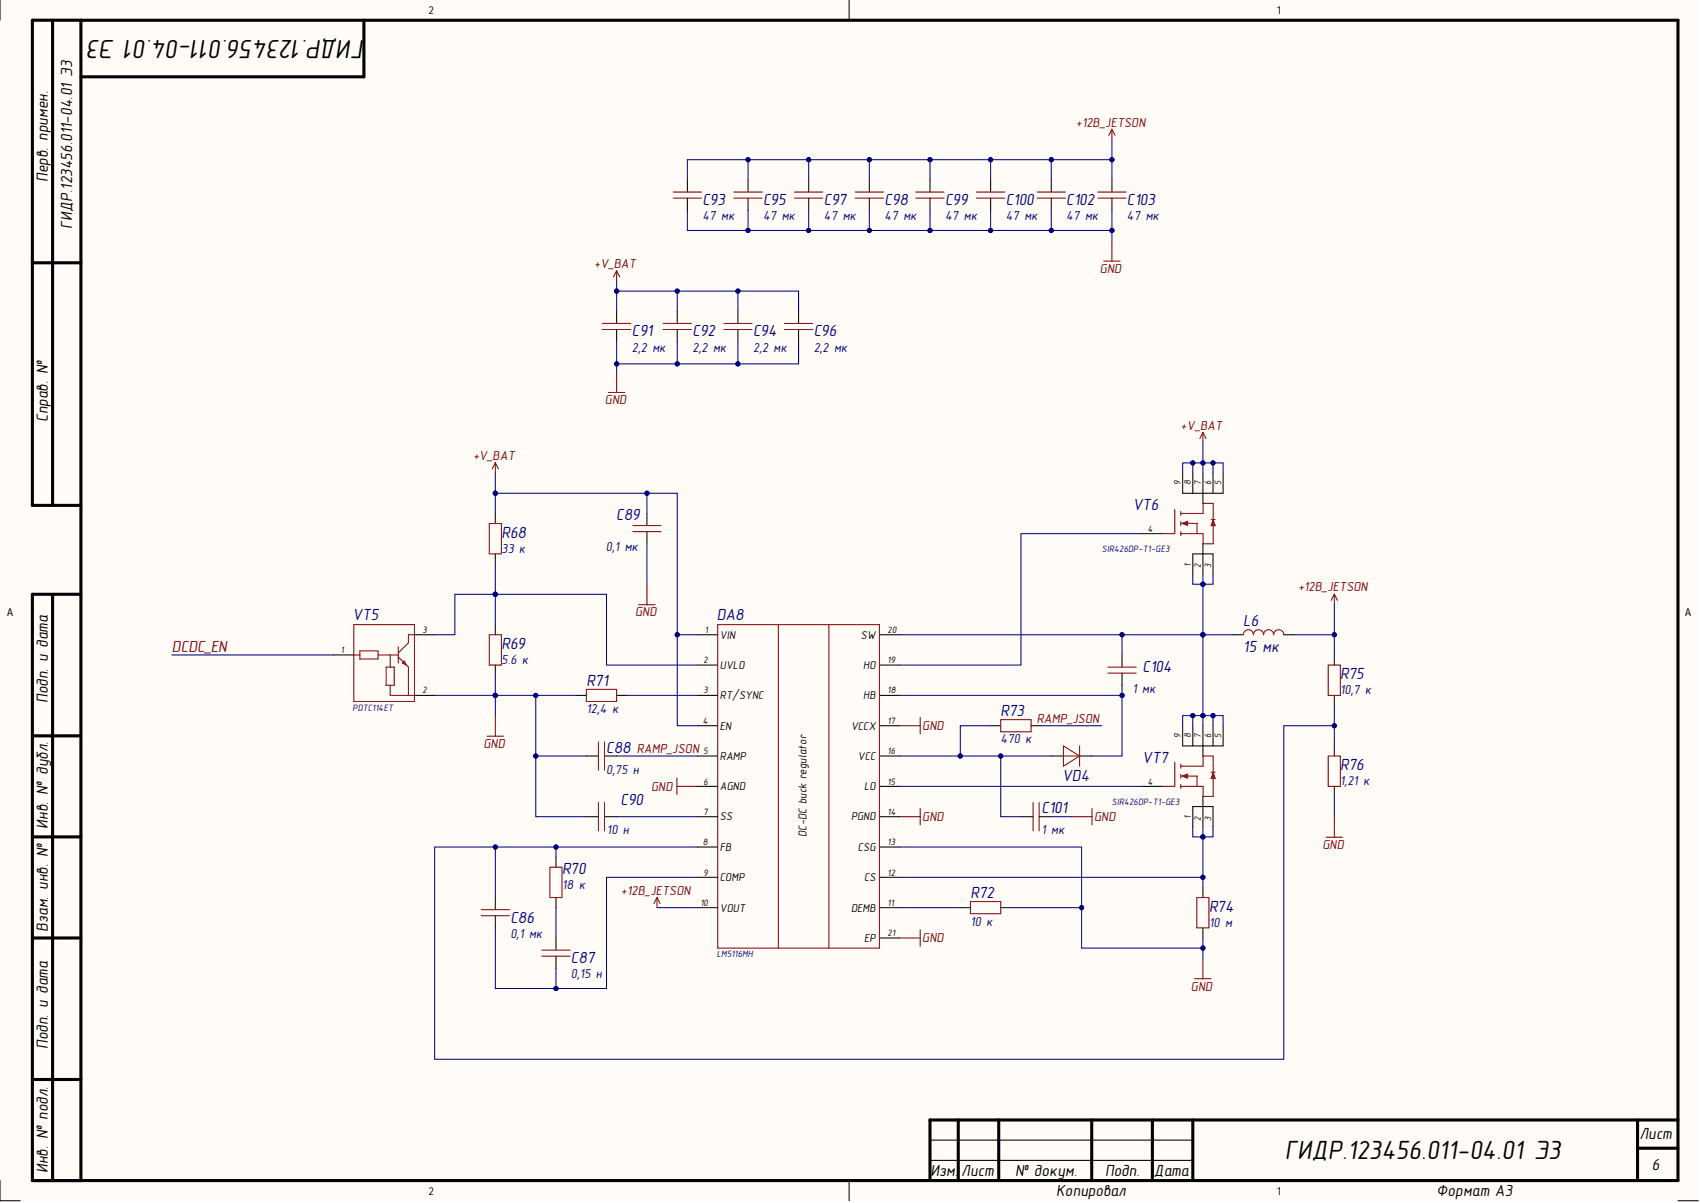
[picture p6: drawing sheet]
<svg xmlns="http://www.w3.org/2000/svg" width="420mm" height="297mm" viewBox="0 0 420 297" stroke-linecap="round" stroke-linejoin="round" font-family="sans-serif">
<defs><g id="words">
<g font-size="6.6">
<text x="90.1" y="9.8" transform="rotate(-180 90.1 9.8)">ГИДР.123456.011-04.01 Э3</text>
<text x="317.3" y="286.3">ГИДР.123456.011-04.01 Э3</text>
</g>
<g font-size="4">
<text x="11.8" y="45" transform="rotate(-90 11.8 45)">Перв. примен.</text>
<text x="17.8" y="56.5" transform="rotate(-90 17.8 56.5)">ГИДР.123456.011-04.01 Э3</text>
<text x="11.8" y="104.2" transform="rotate(-90 11.8 104.2)">Справ. №</text>
<text x="11.8" y="173.7" transform="rotate(-90 11.8 173.7)">Подп. и дата</text>
<text x="11.8" y="204.6" transform="rotate(-90 11.8 204.6)">Инв. № дубл.</text>
<text x="11.8" y="230.1" transform="rotate(-90 11.8 230.1)">Взам. инв. №</text>
<text x="11.8" y="259" transform="rotate(-90 11.8 259)">Подп. и дата</text>
<text x="404.8" y="281.4">Лист</text>
<text x="11.8" y="289.7" transform="rotate(-90 11.8 289.7)">Инв. № подл.</text>
<text x="229.8" y="290.3">Изм.</text>
<text x="237.4" y="290.3">Лист</text>
<text x="250.7" y="290.3">№ докум.</text>
<text x="272.9" y="290.3">Подп.</text>
<text x="285" y="290.3">Дата</text>
<text x="407.9" y="288.9">6</text>
<text x="260.8" y="295.3">Копировал</text>
<text x="354.7" y="295.3">Формат А3</text>
</g>
<g font-size="4" fill="#000080">
<text x="173.5" y="50.7">C93</text>
<text x="188.4" y="50.7">C95</text>
<text x="203.5" y="50.7">C97</text>
<text x="218.4" y="50.7">C98</text>
<text x="233.4" y="50.7">C99</text>
<text x="248.4" y="50.7">C100</text>
<text x="263.3" y="50.7">C102</text>
<text x="278.3" y="50.7">C103</text>
<text x="156" y="83.1">C91</text>
<text x="171" y="83.1">C92</text>
<text x="186" y="83.1">C94</text>
<text x="200.9" y="83.1">C96</text>
<text x="152.2" y="128.4">C89</text>
<text x="279.7" y="126">VT6</text>
<text x="123.8" y="132.8">R68</text>
<text x="87.1" y="153.1">VT5</text>
<text x="177" y="153.1">DA8</text>
<text x="307" y="154.7">L6</text>
<text x="123.8" y="160.2">R69</text>
<text x="307" y="161">15 мк</text>
<text x="282.2" y="165.9">C104</text>
<text x="330.9" y="167.8">R75</text>
<text x="144.8" y="169.4">R71</text>
<text x="247.1" y="176.9">R73</text>
<text x="149.7" y="185.9">C88</text>
<text x="282.1" y="188.4">VT7</text>
<text x="330.9" y="190.2">R76</text>
<text x="262.3" y="192.9">VD4</text>
<text x="153.3" y="198.9">C90</text>
<text x="257.2" y="200.8">C101</text>
<text x="138.8" y="215.9">R70</text>
<text x="239.7" y="221.8">R72</text>
<text x="126" y="227.9">C86</text>
<text x="298.6" y="225.2">R74</text>
<text x="141" y="237.8">C87</text>
</g>
<text font-size="4" fill="#800000" x="42.4" y="160.9">DCDC_EN</text>
<g font-size="3.3" fill="#800000">
<text x="265.7" y="31.3">+12В_JETSON</text>
<text x="146.8" y="66.2">+V_BAT</text>
<text x="271.6" y="67.4">GND</text>
<text x="149.4" y="99.8">GND</text>
<text x="291.6" y="106.1">+V_BAT</text>
<text x="116.8" y="113.6">+V_BAT</text>
<text x="320.6" y="146">+12В_JETSON</text>
<text x="156.8" y="152.2">GND</text>
<text x="256.1" y="178.5">RAMP_JSON</text>
<text x="119.4" y="184.7">GND</text>
<text x="227.7" y="180.3">GND</text>
<text x="157.2" y="186">RAMP_JSON</text>
<text x="160.8" y="195.3">GND</text>
<text x="227.7" y="202.8">GND</text>
<text x="270.2" y="202.8">GND</text>
<text x="326.6" y="209.6">GND</text>
<text x="153.3" y="220.9">+12В_JETSON</text>
<text x="227.7" y="232.7">GND</text>
<text x="294.1" y="244.6">GND</text>
</g>
<g font-size="3.3" fill="#000080">
<text x="173.5" y="54.3">47 мк</text>
<text x="188.4" y="54.3">47 мк</text>
<text x="203.5" y="54.3">47 мк</text>
<text x="218.4" y="54.3">47 мк</text>
<text x="233.4" y="54.3">47 мк</text>
<text x="248.4" y="54.3">47 мк</text>
<text x="263.3" y="54.3">47 мк</text>
<text x="278.3" y="54.3">47 мк</text>
<text x="156" y="86.8">2,2 мк</text>
<text x="171" y="86.8">2,2 мк</text>
<text x="186" y="86.8">2,2 мк</text>
<text x="200.9" y="86.8">2,2 мк</text>
<text x="123.8" y="136.5">33 к</text>
<text x="149.6" y="136.2">0,1 мк</text>
<text x="123.8" y="164">5.6 к</text>
<text x="279.6" y="171.1">1 мк</text>
<text x="330.9" y="171.4">10,7 к</text>
<text x="144.8" y="176.1">12,4 к</text>
<text x="247.1" y="183.6">470 к</text>
<text x="149.7" y="191.1">0,75 н</text>
<text x="330.9" y="193.9">1,21 к</text>
<text x="149.9" y="206">10 н</text>
<text x="257.2" y="206">1 мк</text>
<text x="138.8" y="219.6">18 к</text>
<text x="126" y="231.6">0,1 мк</text>
<text x="239.7" y="228.5">10 к</text>
<text x="298.6" y="228.8">10 м</text>
<text x="141" y="241.5">0,15 н</text>
</g>
<g font-size="2.8">
<text x="177.8" y="157.7">VIN</text>
<text x="212.6" y="157.7">SW</text>
<text x="177.8" y="165.1">UVLO</text>
<text x="213.2" y="165.1">HO</text>
<text x="177.8" y="172.7">RT/SYNC</text>
<text x="213.2" y="172.7">HB</text>
<text x="177.8" y="180.2">EN</text>
<text x="210.2" y="180.2">VCCX</text>
<text x="177.8" y="187.6">RAMP</text>
<text x="211.8" y="187.6">VCC</text>
<text x="177.8" y="195.1">AGND</text>
<text x="213.4" y="195.1">LO</text>
<text x="177.8" y="202.6">SS</text>
<text x="210.2" y="202.6">PGND</text>
<text x="199.2" y="206.6" transform="rotate(-90 199.2 206.6)">DC-DC buck regulator</text>
<text x="177.8" y="210.1">FB</text>
<text x="211.8" y="210.1">CSG</text>
<text x="177.8" y="217.5">COMP</text>
<text x="213.4" y="217.5">CS</text>
<text x="177.8" y="225.1">VOUT</text>
<text x="210.2" y="225.1">DEMB</text>
<text x="213.4" y="232.6">EP</text>
</g>
<g font-size="2.7">
<text x="105.9" y="3.5">2</text>
<text x="315.3" y="3.5">1</text>
<text x="1.8" y="152.2">A</text>
<text x="416.2" y="152.2">A</text>
<text x="105.9" y="295">2</text>
<text x="315.3" y="295">1</text>
</g>
<g font-size="2.3">
<text x="291.6" y="119.8" transform="rotate(-90 291.6 119.8)">9</text>
<text x="294.1" y="119.8" transform="rotate(-90 294.1 119.8)">8</text>
<text x="296.5" y="119.8" transform="rotate(-90 296.5 119.8)">7</text>
<text x="299.1" y="119.8" transform="rotate(-90 299.1 119.8)">6</text>
<text x="301.5" y="119.8" transform="rotate(-90 301.5 119.8)">5</text>
<text x="283.4" y="131.3">4</text>
<text x="294.1" y="140" transform="rotate(-90 294.1 140)">1</text>
<text x="296.5" y="140.2" transform="rotate(-90 296.5 140.2)">2</text>
<text x="299.1" y="140.2" transform="rotate(-90 299.1 140.2)">3</text>
<text x="84.2" y="161.3">1</text>
<text x="104.3" y="156.3">3</text>
<text x="174.1" y="156.3">1</text>
<text x="219.2" y="156.3">20</text>
<text x="173.7" y="163.7">2</text>
<text x="219.2" y="163.7">19</text>
<text x="104.3" y="171.2">2</text>
<text x="173.7" y="171.2">3</text>
<text x="219.2" y="171.2">18</text>
<text x="173.5" y="178.8">4</text>
<text x="219.2" y="178.8">17</text>
<text x="291.6" y="182.2" transform="rotate(-90 291.6 182.2)">9</text>
<text x="294.1" y="182.2" transform="rotate(-90 294.1 182.2)">8</text>
<text x="296.5" y="182.2" transform="rotate(-90 296.5 182.2)">7</text>
<text x="299.1" y="182.2" transform="rotate(-90 299.1 182.2)">6</text>
<text x="301.5" y="182.2" transform="rotate(-90 301.5 182.2)">5</text>
<text x="173.7" y="186.2">5</text>
<text x="219.2" y="186.2">16</text>
<text x="173.7" y="193.7">6</text>
<text x="219.2" y="193.7">15</text>
<text x="283.4" y="193.7">4</text>
<text x="173.7" y="201.1">7</text>
<text x="219.2" y="201.1">14</text>
<text x="294.1" y="202.3" transform="rotate(-90 294.1 202.3)">1</text>
<text x="296.5" y="202.7" transform="rotate(-90 296.5 202.7)">2</text>
<text x="299.1" y="202.7" transform="rotate(-90 299.1 202.7)">3</text>
<text x="173.5" y="208.7">8</text>
<text x="219.2" y="208.7">13</text>
<text x="173.7" y="216.2">9</text>
<text x="219.2" y="216.2">12</text>
<text x="173" y="223.6">10</text>
<text x="219.2" y="223.6">11</text>
<text x="219.2" y="231.2">21</text>
</g>
<g font-size="2.3" fill="#000080">
<text x="272.1" y="136.3">SIR426DP-T1-GE3</text>
<text x="87.1" y="175.5">PDTC114ET</text>
<text x="274.6" y="198.7">SIR426DP-T1-GE3</text>
<text x="177" y="236.4">LM5116MH</text>
</g>
</g></defs>
<g fill="#fffcf8">
<path d="M0 0h419.4v296.5h-419.4z" fill-rule="evenodd"/>
<path d="M5 5h409.4v286.5h-409.4z" fill-rule="evenodd"/>
</g>
<g fill="none" stroke="#000" stroke-width=".25">
<path d="M0 0v5M209.7 0v5M122.3 126.8v2.5M122.3 136.8v2.5M159.8 126.8v3M159.8 131.3v3M122.3 154.2v2.5M122.3 164.2v2.5M142.3 171.7h2.5M152.3 171.7h2.5M244.6 179.2h2.5M254.6 179.2h2.5"/>
<path d="M277.1 161.7v3M277.1 166.2v3M144.8 186.7h3M149.3 186.7h3M144.8 201.7h3M149.3 201.7h3M252.1 201.7h3M256.6 201.7h3M297.1 219.1v2.5M137.3 231.6v3M137.3 236.1v3M237.1 224.1h2.5"/>
<path d="M247.1 224.1h2.5M297.1 229.1v2.5M0 291.5v5h5M209.7 291.5v5M229.7 286.5h64.9M229.7 281.5h64.9M414.4 296.5h5"/>
</g>
<g fill="none" stroke="#000" stroke-width=".76">
<path d="M13 5v119.8M20 5v286.5M89.9 5v14h-69.9M8 64.9h12M20 124.8h-12v-119.8h406.4v286.5h-406.4v-144.8M8 146.7h12M13 146.7v144.8M8 181.7h12M8 206.6h12M8 231.6h12M8 266.5h12M236.6 276.5v15"/>
<path d="M246.6 276.5v15M269.6 276.5v15M284.6 276.5v15M294.6 276.5v15M404.4 276.5v15M414.4 276.5h-184.7v15M404.4 283.5h10"/>
</g>
<g fill="none" stroke="#800000" stroke-width=".25">
<path d="M120.8 129.3h3v7.5h-3zM156.3 129.8h7M156.3 131.3h7M120.8 156.7h3v7.5h-3zM144.8 170.2h7.5v3h-7.5zM247.1 177.7h7.5v3h-7.5zM273.6 164.7h7M273.6 166.2h7M147.8 183.2v7M147.8 198.2v7M149.3 183.2v7M149.3 198.2v7"/>
<path d="M255.1 198.2v7M256.6 198.2v7M291.6 189.2h5.5M291.6 194.2h5.5M291.6 193.7v1M292.3 191.6h3.5M133.8 234.6h7M133.8 236.1h7M239.6 222.6h7.5v3h-7.5zM295.6 221.6h2.9v7.5h-2.9z"/>
</g>
<path d="M291.9 191.6l1.4-.5v1z" fill="#800000"/>
<path d="M290.1 188.2v6h-3M291.6 188.7v1M291.6 191.2v1M291.9 191.6l1.4-.5v1zM295.6 191.7v2.5M299.6 186.7h-2.5v2.5M299.6 191.2v5.5h-2.5v-2.5" fill="none" stroke="#800000" stroke-width=".25"/>
<path d="M299.6 190.8l.5 1.4h-1z" fill="#800000"/>
<path d="M291.6 126.8h5.5M291.6 131.8h5.5M291.6 131.3v1M292.3 129.2h3.5M299.1 190.7h1M299.6 190.8l.5 1.4h-1zM299.6 186.7v5" fill="none" stroke="#800000" stroke-width=".25"/>
<path d="M292.1 179.2v5h9.9v-5M294.6 179.2v5M297.1 179.2v7.5M299.5 179.2v5M282.1 194.2h5M297.1 196.7v7.4M294.6 204.1v-4.9h4.9v4.9" fill="none" stroke="#000" stroke-width=".25"/>
<path d="M291.9 129.2l1.4-.5v1z" fill="#800000"/>
<path d="M290.1 125.8v6h-3M291.6 126.3v1M291.6 128.8v1M291.9 129.2l1.4-.5v1zM295.6 129.3v2.5M299.6 124.3h-2.5v2.5M299.6 128.8v5.5h-2.5v-2.5" fill="none" stroke="#800000" stroke-width=".25"/>
<path d="M299.6 128.4l.5 1.4h-1z" fill="#800000"/>
<g fill="none" stroke="#800000" stroke-width=".25">
<path d="M274.6 31.9v2.5M274.6 31.9l-.8 1.5M274.6 31.9l.7 1.5M166.2 47.4h7M166.2 48.9h7M181.2 47.4h7M181.2 48.9h7M196.2 47.4h7M196.2 48.9h7M211.2 47.4h7M211.2 48.9h7M226.2 47.4h6.9"/>
<path d="M226.2 48.9h6.9M241.1 47.4h7M241.1 48.9h7M256.1 47.4h7M256.1 48.9h7M271.1 47.4h7M271.1 48.9h7M274.6 59.4v5.1M148.8 79.9h7M152.3 66.8l-.8 1.6M152.3 66.8l.7 1.6M152.3 66.8v2.6"/>
<path d="M163.8 79.9h6.9M178.7 79.9h7M193.7 79.9h7M272.6 64.5h4M148.8 81.4h7M150.2 96.9h4.1M152.3 91.8v5.1M163.8 81.4h6.9M178.7 81.4h7M193.7 81.4h7M122.3 114.3l-.7 1.5M122.3 114.3l.8 1.5"/>
<path d="M122.3 114.3v2.5M297.1 106.8l-.8 1.5M297.1 106.8l.7 1.5M297.1 106.8v2.5M299.1 128.3h1M299.6 128.4l.5 1.4h-1zM299.6 124.3v5M157.7 149.3h4.1M159.8 144.3v5M177.2 154.2h40v79.9h-40zM192.2 154.2v79.9M204.7 154.2v79.9"/>
<path d="M329.5 146.7l-.8 1.5M329.5 146.7l.8 1.5M329.5 146.7v2.5M122.3 176.7v5.1M222.2 179.2h5M227.2 177.2v4M328 164.2h3v7.5h-3zM120.3 181.8h4M167.2 192.1v4.1M167.2 194.2h5M227.2 199.6v4.1M269.7 199.6v4.1"/>
<path d="M328 186.7h3v7.5h-3zM135.8 214.1h3v7.5h-3zM222.2 201.7h5M264.6 201.7h5.1M327.5 206.7h4M329.5 201.7v5M162.3 221.6l-.8 1.5M162.3 221.6l.7 1.5M162.3 221.6v2.5M222.2 231.6h5M227.2 229.6v4M297.1 236.6v5.1"/>
<path d="M295 241.7h4.1"/>
</g>
<g fill="none" stroke="#000" stroke-width=".25">
<path d="M169.7 44.4v3M169.7 48.9v3M184.7 44.4v3M184.7 48.9v3M199.7 44.4v3M199.7 48.9v3M214.7 44.4v3M214.7 48.9v3M229.7 44.4v3M229.7 48.9v3M244.6 44.4v3M244.6 48.9v3"/>
<path d="M259.6 44.4v3M259.6 48.9v3M274.6 44.4v3M274.6 48.9v3M152.3 76.9v3M167.2 76.9v3M182.2 76.9v3M197.2 76.9v3M152.3 81.4v3M167.2 81.4v3M182.2 81.4v3M197.2 81.4v3"/>
<path d="M292.1 116.8v5h9.9v-5M294.6 116.8v5M297.1 116.8v7.5M299.5 116.8v5M282.1 131.8h5M297.1 134.3v7.5M172.2 156.7h5M217.2 156.7h5M294.6 141.8v-5h4.9v5M172.2 164.2h5M172.2 171.7h5M172.2 179.2h5"/>
<path d="M217.2 164.2h5M217.2 171.7h5M217.2 179.2h5M329.5 161.7v2.5M329.5 171.7v2.5M172.2 186.7h5M172.2 194.2h5M217.2 186.7h5M217.2 194.2h5M259.6 186.7h3M266.6 186.7h3M329.5 184.2v2.5"/>
<path d="M329.5 194.2v2.5M137.3 211.6v2.5M172.2 201.7h5M172.2 209.1h5M172.2 216.6h5M217.2 201.7h5M217.2 209.1h5M217.2 216.6h5M137.3 221.6v2.5M172.2 224.1h5M217.2 224.1h5M217.2 231.6h5"/>
</g>
<path d="M262.6 184.2l4 2.5-4 2.5zM262.6 186.7h4M266.6 184.2v5" fill="none" stroke="#980000" stroke-width=".25"/>
<path d="M159.8 134.3v10M132.3 186.7h12.5M329.5 196.7v5M152.3 201.7h19.9" fill="none" stroke="#000080" stroke-width=".25"/>
<circle cx="132.3" cy="186.7" r=".51" fill="#000080"/>
<g fill="none" stroke="#000080" stroke-width=".25">
<path d="M244.6 179.2h-7.5v7.5M137.3 224.1v7.5"/>
<circle cx="132.3" cy="186.7" r=".51"/>
</g>
<circle cx="237.1" cy="186.7" r=".51" fill="#000080"/>
<g fill="none" stroke="#000080" stroke-width=".25">
<path d="M159.8 121.8v5M259.6 201.7h5"/>
<circle cx="237.1" cy="186.7" r=".51"/>
</g>
<circle cx="159.8" cy="121.8" r=".51" fill="#000080"/>
<g fill="none" stroke="#000080" stroke-width=".25">
<path d="M152.3 71.9v5"/>
<circle cx="159.8" cy="121.8" r=".51"/>
</g>
<circle cx="152.3" cy="71.9" r=".51" fill="#000080"/>
<g fill="none" stroke="#000080" stroke-width=".25">
<path d="M122.3 146.7v7.5"/>
<circle cx="152.3" cy="71.9" r=".51"/>
</g>
<circle cx="122.3" cy="146.7" r=".51" fill="#000080"/>
<g fill="none" stroke="#000080" stroke-width=".25">
<path d="M122.3 121.8v5"/>
<circle cx="122.3" cy="146.7" r=".51"/>
</g>
<circle cx="122.3" cy="121.8" r=".51" fill="#000080"/>
<g fill="none" stroke="#000080" stroke-width=".25">
<path d="M122.3 139.3v7.4"/>
<circle cx="122.3" cy="121.8" r=".51"/>
</g>
<circle cx="122.3" cy="146.7" r=".51" fill="#000080"/>
<g fill="none" stroke="#000080" stroke-width=".25">
<path d="M167.2 156.7h5"/>
<circle cx="122.3" cy="146.7" r=".51"/>
</g>
<circle cx="167.2" cy="156.7" r=".51" fill="#000080"/>
<g fill="none" stroke="#000080" stroke-width=".25">
<path d="M122.3 146.7h27.5v17.5h22.4M154.8 171.7h17.4"/>
<circle cx="167.2" cy="156.7" r=".51"/>
</g>
<circle cx="122.3" cy="146.7" r=".51" fill="#000080"/>
<g fill="none" stroke="#000080" stroke-width=".25">
<path d="M122.3 171.7h10M152.3 186.7h19.9"/>
<circle cx="122.3" cy="146.7" r=".51"/>
</g>
<circle cx="122.3" cy="171.7" r=".51" fill="#000080"/>
<circle cx="122.3" cy="171.7" r=".51" fill="none" stroke="#000080" stroke-width=".25"/>
<circle cx="132.3" cy="171.7" r=".51" fill="#000080"/>
<g fill="none" stroke="#000080" stroke-width=".25">
<path d="M122.3 171.7v5"/>
<circle cx="132.3" cy="171.7" r=".51"/>
</g>
<circle cx="122.3" cy="171.7" r=".51" fill="#000080"/>
<g fill="none" stroke="#000080" stroke-width=".25">
<path d="M122.3 166.7v5"/>
<circle cx="122.3" cy="171.7" r=".51"/>
</g>
<circle cx="122.3" cy="171.7" r=".51" fill="#000080"/>
<g fill="none" stroke="#000080" stroke-width=".25">
<path d="M107.3 171.7h15"/>
<circle cx="122.3" cy="171.7" r=".51"/>
</g>
<circle cx="122.3" cy="171.7" r=".51" fill="#000080"/>
<g fill="none" stroke="#000080" stroke-width=".25">
<path d="M277.1 156.7v5"/>
<circle cx="122.3" cy="171.7" r=".51"/>
</g>
<circle cx="277.1" cy="156.7" r=".51" fill="#000080"/>
<g fill="none" stroke="#000080" stroke-width=".25">
<path d="M282.1 131.8h-30v32.4h-29.9M249.6 224.1h17.5"/>
<circle cx="277.1" cy="156.7" r=".51"/>
</g>
<circle cx="267.1" cy="224.1" r=".51" fill="#000080"/>
<g fill="none" stroke="#000080" stroke-width=".25">
<path d="M294.6 114.3h-2.5v2.5M222.2 224.1h14.9"/>
<circle cx="267.1" cy="224.1" r=".51"/>
</g>
<circle cx="294.6" cy="114.3" r=".51" fill="#000080"/>
<g fill="none" stroke="#000080" stroke-width=".25">
<path d="M299.5 114.3h-2.4v2.5"/>
<circle cx="294.6" cy="114.3" r=".51"/>
</g>
<circle cx="297.1" cy="114.3" r=".51" fill="#000080"/>
<circle cx="297.1" cy="114.3" r=".51" fill="none" stroke="#000080" stroke-width=".25"/>
<circle cx="299.5" cy="114.3" r=".51" fill="#000080"/>
<g fill="none" stroke="#000080" stroke-width=".25">
<path d="M299.5 116.8v-2.5h2.5v2.5"/>
<circle cx="299.5" cy="114.3" r=".51"/>
</g>
<circle cx="299.5" cy="114.3" r=".51" fill="#000080"/>
<g fill="none" stroke="#000080" stroke-width=".25">
<path d="M297.1 141.8v2.5"/>
<circle cx="299.5" cy="114.3" r=".51"/>
</g>
<circle cx="297.1" cy="144.3" r=".51" fill="#000080"/>
<g fill="none" stroke="#000080" stroke-width=".25">
<path d="M297.1 204.1v2.5"/>
<circle cx="297.1" cy="144.3" r=".51"/>
</g>
<circle cx="297.1" cy="206.6" r=".51" fill="#000080"/>
<g fill="none" stroke="#000080" stroke-width=".25">
<path d="M122.3 116.8v5M42.4 161.7h40"/>
<circle cx="297.1" cy="206.6" r=".51"/>
</g>
<circle cx="122.3" cy="121.8" r=".51" fill="#000080"/>
<g fill="none" stroke="#000080" stroke-width=".25">
<path d="M297.1 144.3v12.4M222.2 194.2h59.9"/>
<circle cx="122.3" cy="121.8" r=".51"/>
</g>
<circle cx="297.1" cy="144.3" r=".51" fill="#000080"/>
<circle cx="297.1" cy="144.3" r=".51" fill="none" stroke="#000080" stroke-width=".25"/>
<circle cx="297.1" cy="156.7" r=".51" fill="#000080"/>
<g fill="none" stroke="#000080" stroke-width=".25">
<path d="M297.1 216.6v2.5"/>
<circle cx="297.1" cy="156.7" r=".51"/>
</g>
<circle cx="297.1" cy="216.6" r=".51" fill="#000080"/>
<g fill="none" stroke="#000080" stroke-width=".25">
<path d="M297.1 206.6v10h-74.9"/>
<circle cx="297.1" cy="216.6" r=".51"/>
</g>
<circle cx="297.1" cy="216.6" r=".51" fill="#000080"/>
<circle cx="297.1" cy="216.6" r=".51" fill="none" stroke="#000080" stroke-width=".25"/>
<circle cx="297.1" cy="206.6" r=".51" fill="#000080"/>
<g fill="none" stroke="#000080" stroke-width=".25">
<path d="M297.1 109.3v5h-2.5v2.5"/>
<circle cx="297.1" cy="206.6" r=".51"/>
</g>
<circle cx="294.6" cy="114.3" r=".51" fill="#000080"/>
<circle cx="294.6" cy="114.3" r=".51" fill="none" stroke="#000080" stroke-width=".25"/>
<circle cx="297.1" cy="114.3" r=".51" fill="#000080"/>
<g fill="none" stroke="#000080" stroke-width=".25">
<path d="M297.1 231.6v5"/>
<circle cx="297.1" cy="114.3" r=".51"/>
</g>
<circle cx="297.1" cy="234.1" r=".51" fill="#000080"/>
<g fill="none" stroke="#000080" stroke-width=".25">
<path d="M222.2 156.7h74.9"/>
<circle cx="297.1" cy="234.1" r=".51"/>
</g>
<circle cx="297.1" cy="156.7" r=".51" fill="#000080"/>
<circle cx="297.1" cy="156.7" r=".51" fill="none" stroke="#000080" stroke-width=".25"/>
<circle cx="277.1" cy="156.7" r=".51" fill="#000080"/>
<g fill="none" stroke="#000080" stroke-width=".25">
<path d="M297.1 156.7h7.4"/>
<circle cx="277.1" cy="156.7" r=".51"/>
</g>
<circle cx="297.1" cy="156.7" r=".51" fill="#000080"/>
<g fill="none" stroke="#000080" stroke-width=".25">
<path d="M297.1 156.7v20"/>
<circle cx="297.1" cy="156.7" r=".51"/>
</g>
<circle cx="297.1" cy="176.7" r=".51" fill="#000080"/>
<circle cx="297.1" cy="176.7" r=".51" fill="none" stroke="#000080" stroke-width=".25"/>
<circle cx="297.1" cy="156.7" r=".51" fill="#000080"/>
<g fill="none" stroke="#000080" stroke-width=".25">
<path d="M294.6 176.7v2.5"/>
<circle cx="297.1" cy="156.7" r=".51"/>
</g>
<circle cx="294.6" cy="176.7" r=".51" fill="#000080"/>
<g fill="none" stroke="#000080" stroke-width=".25">
<path d="M297.1 176.7v2.5"/>
<circle cx="294.6" cy="176.7" r=".51"/>
</g>
<circle cx="297.1" cy="176.7" r=".51" fill="#000080"/>
<g fill="none" stroke="#000080" stroke-width=".25">
<path d="M299.5 176.7v2.5"/>
<circle cx="297.1" cy="176.7" r=".51"/>
</g>
<circle cx="299.5" cy="176.7" r=".51" fill="#000080"/>
<g fill="none" stroke="#000080" stroke-width=".25">
<path d="M122.3 121.8h45v57.4h4.9"/>
<circle cx="299.5" cy="176.7" r=".51"/>
</g>
<circle cx="122.3" cy="121.8" r=".51" fill="#000080"/>
<circle cx="122.3" cy="121.8" r=".51" fill="none" stroke="#000080" stroke-width=".25"/>
<circle cx="159.8" cy="121.8" r=".51" fill="#000080"/>
<circle cx="159.8" cy="121.8" r=".51" fill="none" stroke="#000080" stroke-width=".25"/>
<circle cx="167.2" cy="156.7" r=".51" fill="#000080"/>
<g fill="none" stroke="#000080" stroke-width=".25">
<path d="M142.3 171.7h-10v30h12.5"/>
<circle cx="167.2" cy="156.7" r=".51"/>
</g>
<circle cx="132.3" cy="186.7" r=".51" fill="#000080"/>
<circle cx="132.3" cy="186.7" r=".51" fill="none" stroke="#000080" stroke-width=".25"/>
<circle cx="132.3" cy="171.7" r=".51" fill="#000080"/>
<g fill="none" stroke="#000080" stroke-width=".25">
<path d="M222.2 209.1h44.9v25h30"/>
<circle cx="132.3" cy="171.7" r=".51"/>
</g>
<circle cx="267.1" cy="224.1" r=".51" fill="#000080"/>
<circle cx="267.1" cy="224.1" r=".51" fill="none" stroke="#000080" stroke-width=".25"/>
<circle cx="297.1" cy="234.1" r=".51" fill="#000080"/>
<g fill="none" stroke="#000080" stroke-width=".25">
<path d="M172.2 216.6h-22.4v27.5h-27.5v-15"/>
<circle cx="297.1" cy="234.1" r=".51"/>
</g>
<circle cx="137.3" cy="244.1" r=".51" fill="#000080"/>
<g fill="none" stroke="#000080" stroke-width=".25">
<path d="M197.2 84.4v5.4h-44.9v2"/>
<circle cx="137.3" cy="244.1" r=".51"/>
</g>
<circle cx="152.3" cy="89.8" r=".51" fill="#000080"/>
<circle cx="152.3" cy="89.8" r=".51" fill="none" stroke="#000080" stroke-width=".25"/>
<circle cx="167.2" cy="89.8" r=".51" fill="#000080"/>
<circle cx="167.2" cy="89.8" r=".51" fill="none" stroke="#000080" stroke-width=".25"/>
<circle cx="182.2" cy="89.8" r=".51" fill="#000080"/>
<g fill="none" stroke="#000080" stroke-width=".25">
<path d="M294.6 204.1v2.5h4.9v-2.5"/>
<circle cx="182.2" cy="89.8" r=".51"/>
</g>
<circle cx="297.1" cy="206.6" r=".51" fill="#000080"/>
<g fill="none" stroke="#000080" stroke-width=".25">
<path d="M294.6 141.8v2.5h4.9v-2.5"/>
<circle cx="297.1" cy="206.6" r=".51"/>
</g>
<circle cx="297.1" cy="144.3" r=".51" fill="#000080"/>
<g fill="none" stroke="#000080" stroke-width=".25">
<path d="M292.1 179.2v-2.5h9.9v2.5"/>
<circle cx="297.1" cy="144.3" r=".51"/>
</g>
<circle cx="299.5" cy="176.7" r=".51" fill="#000080"/>
<circle cx="299.5" cy="176.7" r=".51" fill="none" stroke="#000080" stroke-width=".25"/>
<circle cx="297.1" cy="176.7" r=".51" fill="#000080"/>
<circle cx="297.1" cy="176.7" r=".51" fill="none" stroke="#000080" stroke-width=".25"/>
<circle cx="294.6" cy="176.7" r=".51" fill="#000080"/>
<g fill="none" stroke="#000080" stroke-width=".25">
<path d="M329.5 156.7v5M162.3 224.1h9.9"/>
<circle cx="294.6" cy="176.7" r=".51"/>
</g>
<circle cx="329.5" cy="156.7" r=".51" fill="#000080"/>
<g fill="none" stroke="#000080" stroke-width=".25">
<path d="M329.5 174.2v10"/>
<circle cx="329.5" cy="156.7" r=".51"/>
</g>
<circle cx="329.5" cy="179.2" r=".51" fill="#000080"/>
<g fill="none" stroke="#000080" stroke-width=".25">
<path d="M329.5 149.2v7.5h-10"/>
<circle cx="329.5" cy="179.2" r=".51"/>
</g>
<circle cx="329.5" cy="156.7" r=".51" fill="#000080"/>
<g fill="none" stroke="#000080" stroke-width=".25">
<path d="M247.1 186.7v15h5"/>
<circle cx="329.5" cy="156.7" r=".51"/>
</g>
<circle cx="247.1" cy="186.7" r=".51" fill="#000080"/>
<g fill="none" stroke="#000080" stroke-width=".25">
<path d="M222.2 186.7h37.4"/>
<circle cx="247.1" cy="186.7" r=".51"/>
</g>
<circle cx="237.1" cy="186.7" r=".51" fill="#000080"/>
<circle cx="237.1" cy="186.7" r=".51" fill="none" stroke="#000080" stroke-width=".25"/>
<circle cx="247.1" cy="186.7" r=".51" fill="#000080"/>
<g fill="none" stroke="#000080" stroke-width=".25">
<path d="M277.1 171.7v15h-7.5"/>
<circle cx="247.1" cy="186.7" r=".51"/>
</g>
<circle cx="277.1" cy="171.7" r=".51" fill="#000080"/>
<g fill="none" stroke="#000080" stroke-width=".25">
<path d="M277.1 169.2v2.5h-54.9"/>
<circle cx="277.1" cy="171.7" r=".51"/>
</g>
<circle cx="277.1" cy="171.7" r=".51" fill="#000080"/>
<g fill="none" stroke="#000080" stroke-width=".25">
<path d="M152.3 84.4v5.4"/>
<circle cx="277.1" cy="171.7" r=".51"/>
</g>
<circle cx="152.3" cy="89.8" r=".51" fill="#000080"/>
<g fill="none" stroke="#000080" stroke-width=".25">
<path d="M167.2 71.9v5"/>
<circle cx="152.3" cy="89.8" r=".51"/>
</g>
<circle cx="167.2" cy="71.9" r=".51" fill="#000080"/>
<g fill="none" stroke="#000080" stroke-width=".25">
<path d="M182.2 84.4v5.4"/>
<circle cx="167.2" cy="71.9" r=".51"/>
</g>
<circle cx="182.2" cy="89.8" r=".51" fill="#000080"/>
<g fill="none" stroke="#000080" stroke-width=".25">
<path d="M182.2 71.9v5"/>
<circle cx="182.2" cy="89.8" r=".51"/>
</g>
<circle cx="182.2" cy="71.9" r=".51" fill="#000080"/>
<g fill="none" stroke="#000080" stroke-width=".25">
<path d="M167.2 84.4v5.4"/>
<circle cx="182.2" cy="71.9" r=".51"/>
</g>
<circle cx="167.2" cy="89.8" r=".51" fill="#000080"/>
<g fill="none" stroke="#000080" stroke-width=".25">
<path d="M152.3 69.4v2.5h44.9v5"/>
<circle cx="167.2" cy="89.8" r=".51"/>
</g>
<circle cx="152.3" cy="71.9" r=".51" fill="#000080"/>
<circle cx="152.3" cy="71.9" r=".51" fill="none" stroke="#000080" stroke-width=".25"/>
<circle cx="167.2" cy="71.9" r=".51" fill="#000080"/>
<circle cx="167.2" cy="71.9" r=".51" fill="none" stroke="#000080" stroke-width=".25"/>
<circle cx="182.2" cy="71.9" r=".51" fill="#000080"/>
<g fill="none" stroke="#000080" stroke-width=".25">
<path d="M184.7 39.4v5"/>
<circle cx="182.2" cy="71.9" r=".51"/>
</g>
<circle cx="184.7" cy="39.4" r=".51" fill="#000080"/>
<g fill="none" stroke="#000080" stroke-width=".25">
<path d="M199.7 39.4v5"/>
<circle cx="184.7" cy="39.4" r=".51"/>
</g>
<circle cx="199.7" cy="39.4" r=".51" fill="#000080"/>
<g fill="none" stroke="#000080" stroke-width=".25">
<path d="M214.7 39.4v5"/>
<circle cx="199.7" cy="39.4" r=".51"/>
</g>
<circle cx="214.7" cy="39.4" r=".51" fill="#000080"/>
<g fill="none" stroke="#000080" stroke-width=".25">
<path d="M184.7 51.9v5"/>
<circle cx="214.7" cy="39.4" r=".51"/>
</g>
<circle cx="184.7" cy="56.9" r=".51" fill="#000080"/>
<g fill="none" stroke="#000080" stroke-width=".25">
<path d="M199.7 51.9v5"/>
<circle cx="184.7" cy="56.9" r=".51"/>
</g>
<circle cx="199.7" cy="56.9" r=".51" fill="#000080"/>
<g fill="none" stroke="#000080" stroke-width=".25">
<path d="M214.7 51.9v5"/>
<circle cx="199.7" cy="56.9" r=".51"/>
</g>
<circle cx="214.7" cy="56.9" r=".51" fill="#000080"/>
<g fill="none" stroke="#000080" stroke-width=".25">
<path d="M229.7 51.9v5h44.9v2.5"/>
<circle cx="214.7" cy="56.9" r=".51"/>
</g>
<circle cx="229.7" cy="56.9" r=".51" fill="#000080"/>
<circle cx="229.7" cy="56.9" r=".51" fill="none" stroke="#000080" stroke-width=".25"/>
<circle cx="244.6" cy="56.9" r=".51" fill="#000080"/>
<circle cx="244.6" cy="56.9" r=".51" fill="none" stroke="#000080" stroke-width=".25"/>
<circle cx="259.6" cy="56.9" r=".51" fill="#000080"/>
<circle cx="259.6" cy="56.9" r=".51" fill="none" stroke="#000080" stroke-width=".25"/>
<circle cx="274.6" cy="56.9" r=".51" fill="#000080"/>
<g fill="none" stroke="#000080" stroke-width=".25">
<path d="M122.3 146.7h-10v10h-5"/>
<circle cx="274.6" cy="56.9" r=".51"/>
</g>
<circle cx="122.3" cy="146.7" r=".51" fill="#000080"/>
<g fill="none" stroke="#000080" stroke-width=".25">
<path d="M229.7 39.4v5"/>
<circle cx="122.3" cy="146.7" r=".51"/>
</g>
<circle cx="229.7" cy="39.4" r=".51" fill="#000080"/>
<g fill="none" stroke="#000080" stroke-width=".25">
<path d="M169.7 51.9v5h60"/>
<circle cx="229.7" cy="39.4" r=".51"/>
</g>
<circle cx="229.7" cy="56.9" r=".51" fill="#000080"/>
<circle cx="229.7" cy="56.9" r=".51" fill="none" stroke="#000080" stroke-width=".25"/>
<circle cx="214.7" cy="56.9" r=".51" fill="#000080"/>
<circle cx="214.7" cy="56.9" r=".51" fill="none" stroke="#000080" stroke-width=".25"/>
<circle cx="199.7" cy="56.9" r=".51" fill="#000080"/>
<circle cx="199.7" cy="56.9" r=".51" fill="none" stroke="#000080" stroke-width=".25"/>
<circle cx="184.7" cy="56.9" r=".51" fill="#000080"/>
<g fill="none" stroke="#000080" stroke-width=".25">
<path d="M274.6 34.4v5h-104.9v5"/>
<circle cx="184.7" cy="56.9" r=".51"/>
</g>
<circle cx="274.6" cy="39.4" r=".51" fill="#000080"/>
<circle cx="274.6" cy="39.4" r=".51" fill="none" stroke="#000080" stroke-width=".25"/>
<circle cx="259.6" cy="39.4" r=".51" fill="#000080"/>
<circle cx="259.6" cy="39.4" r=".51" fill="none" stroke="#000080" stroke-width=".25"/>
<circle cx="244.6" cy="39.4" r=".51" fill="#000080"/>
<circle cx="244.6" cy="39.4" r=".51" fill="none" stroke="#000080" stroke-width=".25"/>
<circle cx="229.7" cy="39.4" r=".51" fill="#000080"/>
<circle cx="229.7" cy="39.4" r=".51" fill="none" stroke="#000080" stroke-width=".25"/>
<circle cx="214.7" cy="39.4" r=".51" fill="#000080"/>
<circle cx="214.7" cy="39.4" r=".51" fill="none" stroke="#000080" stroke-width=".25"/>
<circle cx="199.7" cy="39.4" r=".51" fill="#000080"/>
<circle cx="199.7" cy="39.4" r=".51" fill="none" stroke="#000080" stroke-width=".25"/>
<circle cx="184.7" cy="39.4" r=".51" fill="#000080"/>
<g fill="none" stroke="#000080" stroke-width=".25">
<path d="M122.3 209.1v12.5"/>
<circle cx="184.7" cy="39.4" r=".51"/>
</g>
<circle cx="122.3" cy="209.1" r=".51" fill="#000080"/>
<g fill="none" stroke="#000080" stroke-width=".25">
<path d="M137.3 209.1v2.5"/>
<circle cx="122.3" cy="209.1" r=".51"/>
</g>
<circle cx="137.3" cy="209.1" r=".51" fill="#000080"/>
<g fill="none" stroke="#000080" stroke-width=".25">
<path d="M329.5 179.2h-12.5v82.3h-209.7v-52.4h64.9"/>
<circle cx="137.3" cy="209.1" r=".51"/>
</g>
<circle cx="329.5" cy="179.2" r=".51" fill="#000080"/>
<circle cx="329.5" cy="179.2" r=".51" fill="none" stroke="#000080" stroke-width=".25"/>
<circle cx="122.3" cy="209.1" r=".51" fill="#000080"/>
<circle cx="122.3" cy="209.1" r=".51" fill="none" stroke="#000080" stroke-width=".25"/>
<circle cx="137.3" cy="209.1" r=".51" fill="#000080"/>
<g fill="none" stroke="#000080" stroke-width=".25">
<path d="M137.3 239.1v5"/>
<circle cx="137.3" cy="209.1" r=".51"/>
</g>
<circle cx="137.3" cy="244.1" r=".51" fill="#000080"/>
<g fill="none" stroke="#000080" stroke-width=".25">
<path d="M244.6 51.9v5M257.1 179.2h15"/>
<circle cx="137.3" cy="244.1" r=".51"/>
</g>
<circle cx="244.6" cy="56.9" r=".51" fill="#000080"/>
<g fill="none" stroke="#000080" stroke-width=".25">
<path d="M244.6 39.4v5"/>
<circle cx="244.6" cy="56.9" r=".51"/>
</g>
<circle cx="244.6" cy="39.4" r=".51" fill="#000080"/>
<g fill="none" stroke="#000080" stroke-width=".25">
<path d="M259.6 51.9v5"/>
<circle cx="244.6" cy="39.4" r=".51"/>
</g>
<circle cx="259.6" cy="56.9" r=".51" fill="#000080"/>
<g fill="none" stroke="#000080" stroke-width=".25">
<path d="M259.6 39.4v5"/>
<circle cx="259.6" cy="56.9" r=".51"/>
</g>
<circle cx="259.6" cy="39.4" r=".51" fill="#000080"/>
<g fill="none" stroke="#000080" stroke-width=".25">
<path d="M274.6 51.9v5"/>
<circle cx="259.6" cy="39.4" r=".51"/>
</g>
<circle cx="274.6" cy="56.9" r=".51" fill="#000080"/>
<g fill="none" stroke="#000080" stroke-width=".25">
<path d="M274.6 39.4v5"/>
<circle cx="274.6" cy="56.9" r=".51"/>
</g>
<circle cx="274.6" cy="39.4" r=".51" fill="#000080"/>
<circle cx="274.6" cy="39.4" r=".51" fill="none" stroke="#000080" stroke-width=".25"/>
<path d="M102.3 156.7h5M304.5 156.7h2.5M317 156.7h2.5M82.4 161.7h5M102.3 171.7h5M122.3 221.6v3M122.3 226.1v3" fill="none" stroke="#000" stroke-width=".25"/>
<g fill="none" stroke="#800000" stroke-width=".25">
<path d="M87.4 154.2h14.9v19h-14.9zM98.4 159.7v4M102.3 156.7h-1.5v2l-2.4 2.5M307 156.7a1.25 1.25 0 0 1 1.3-1.2 1.25 1.25 0 0 1 1.2 1.2 1.25 1.25 0 0 1 1.3-1.2 1.25 1.25 0 0 1 1.2 1.2 1.25 1.25 0 0 1 1.3-1.2 1.25 1.25 0 0 1 1.2 1.2 1.25 1.25 0 0 1 1.3-1.2 1.25 1.25 0 0 1 1.2 1.2M87.4 161.7h1.5M88.9 160.7h4.5v2h-4.5zM93.4 161.7h5M95.4 164.7h2v4.5h-2zM96.4 161.7v3M96.4 169.2v2.5h5.9M98.4 162.2l2.4 2.5v7M99.9 163.2l.5 1-1-.5z"/>
<path d="M118.8 224.6h7M118.8 226.1h7"/>
</g>
<use href="#words"/>
</svg>
